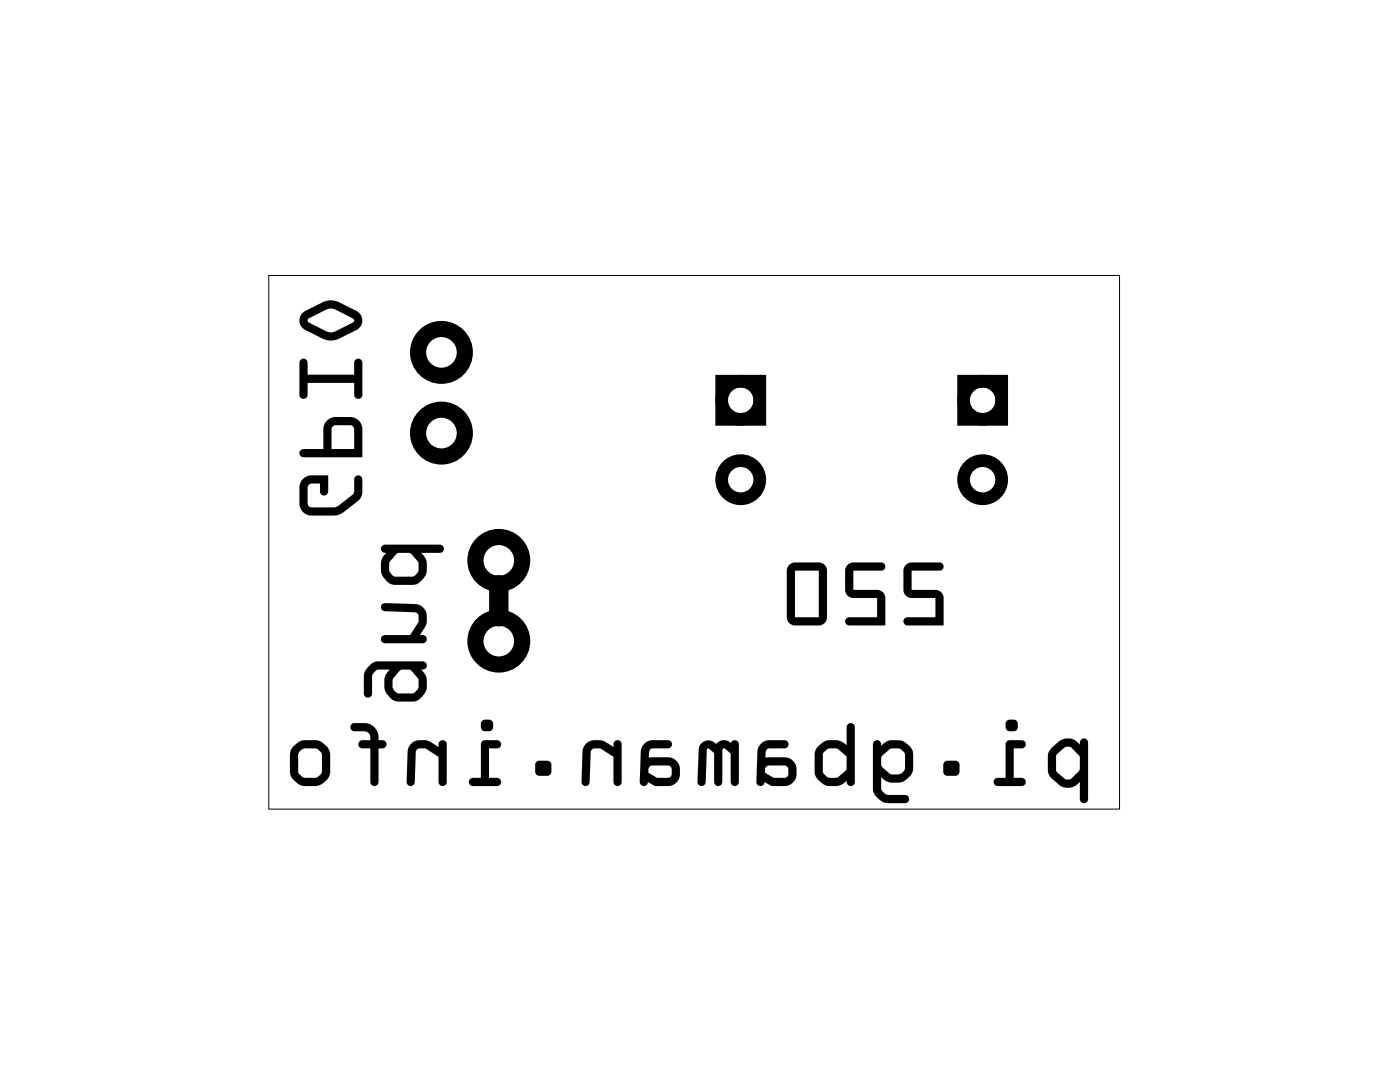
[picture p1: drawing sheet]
<svg xmlns="http://www.w3.org/2000/svg" width="44mm" height="34mm" viewBox="0 0 44 34" stroke-linecap="round" stroke-linejoin="round" font-family="sans-serif">
<path d="M8.5 8.7h26.8v16.8h-26.8z" fill="none" stroke="#000" stroke-width=".03"/>
<g fill="none" stroke="#000" stroke-width=".4">
<path d="M22.7 12h1.2v1.2h-1.2zM30.4 12h1.2v1.2h-1.2z"/>
<circle cx="23.3" cy="12.6" r=".6"/>
<circle cx="23.3" cy="15.1" r=".6"/>
<circle cx="31" cy="12.6" r=".6"/>
<circle cx="31" cy="15.1" r=".6"/>
</g>
<g fill="none" stroke="#000" stroke-width=".51">
<circle cx="13.9" cy="11.1" r=".74"/>
<circle cx="13.9" cy="13.6" r=".74"/>
<circle cx="15.7" cy="17.6" r=".74"/>
<circle cx="15.7" cy="20.2" r=".74"/>
</g>
<g fill="#000">
<path d="M9.5 15.1a1 1 0 0 0 0 1 1.45 1.45 0 0 0 1.9-.5v-.5a.13 .13 0 0 0-.1-.1 .13 .13 0 0 0-.1 .1l-.1 .4-.5 .5-.9-.1v-.6l.4-.1v.3a.13 .13 0 0 0 .1 .1 .13 .13 0 0 0 .1-.1v-.5h-.5zM10.3 13.2l-.1 .3v.6h-.6a.14 .14 0 0 0-.2 .2 .13 .13 0 0 0 .2 .1h1.8v-.9a.39 .39 0 0 0-.4-.4h-.4zM10.5 13.4h.6l.1 .7h-.8zM9.5 11.3l-.1 1.1a.14 .14 0 0 0 .2 .2 .13 .13 0 0 0 .1-.2v-.3h1.5v.3a.13 .13 0 0 0 .1 .2 .13 .13 0 0 0 .1-.2v-1a.13 .13 0 0 0-.1-.1 .13 .13 0 0 0-.1 .1v.4h-1.5v-.4zM9.5 9.8l-.1 .3 .2 .3a1.17 1.17 0 0 0 1.7-.1l.1-.2-.2-.3a1.17 1.17 0 0 0-1.7 0zM9.7 10l.7-.3 .8 .4-.8 .4-.7-.3z"/>
<path d="M9.5 15.1a1 1 0 0 0 0 1 1.44 1.44 0 0 0 1.8-.3l.1-.2v-.5a.13 .13 0 0 0-.1-.1 .13 .13 0 0 0-.1 .1l-.1 .4-.5 .5-.9-.1v-.6l.4-.1v.3a.13 .13 0 0 0 .1 .1 .13 .13 0 0 0 .1-.1v-.5h-.5zM9.5 15.1l.3-.1h.5v.5a.13 .13 0 0 1-.1 .1 .13 .13 0 0 1-.1-.1v-.3l-.4 .1v.6l.9 .1 .5-.5 .1-.4a.13 .13 0 0 1 .1-.1 .13 .13 0 0 1 .1 .1v.5l-.6 .5a1.63 1.63 0 0 1-1.1 .1l-.2-.1a1.01 1.01 0 0 1 0-1zM10.3 13.2l-.1 .3v.6h-.6a.14 .14 0 0 0-.2 .2 .13 .13 0 0 0 .2 .1h1.8v-.9a.39 .39 0 0 0-.4-.4h-.4zM10.3 13.2a.8 .8 0 0 1 1.1 .2v1h-1.8a.13 .13 0 0 1-.2-.1 .14 .14 0 0 1 .2-.2h.6v-.6zM10.5 13.4h.6l.1 .7h-.8zM10.5 13.4l-.1 .7h.8l-.1-.7zM9.5 11.3l-.1 1.1a.14 .14 0 0 0 .2 .2 .13 .13 0 0 0 .1-.2v-.3h1.5v.3a.13 .13 0 0 0 .1 .2 .13 .13 0 0 0 .1-.2v-1a.13 .13 0 0 0-.1-.1 .13 .13 0 0 0-.1 .1v.4h-1.5v-.4zM9.5 11.3l.2 .1v.4h1.5v-.4a.13 .13 0 0 1 .1-.1 .13 .13 0 0 1 .1 .1v1a.13 .13 0 0 1-.1 .2 .13 .13 0 0 1-.1-.2v-.3h-1.5v.3a.13 .13 0 0 1-.1 .2 .14 .14 0 0 1-.2-.2zM9.5 9.8l-.1 .3 .2 .3a1.16 1.16 0 0 0 1 .3l.6-.3a.33 .33 0 0 0 0-.6l-.8-.3zM9.5 9.8h.1a1.17 1.17 0 0 1 1.7 0l.1 .3-.2 .3a1.17 1.17 0 0 1-.9 .3l-.8-.4-.1-.2zM9.7 10l.7-.3 .8 .4-.8 .4-.7-.3zM9.7 10v.2l.7 .3 .8-.4-.8-.4z"/>
<path d="M28.5 17.8v.2v.7l.2 .1h.8v.6h-.9a.13 .13 0 0 0-.1 .2 .13 .13 0 0 0 .1 .1h1.1v-.9l-.1-.2h-.1h-.8v-.6h.9a.13 .13 0 0 0 .1-.2 .13 .13 0 0 0-.1-.1h-.9zM28.5 17.8l.2-.1h.9a.13 .13 0 0 1 .1 .1 .13 .13 0 0 1-.1 .2h-.9v.6h.8h.1l.1 .2v.9h-1.1a.13 .13 0 0 1-.1-.1 .13 .13 0 0 1 .1-.2h.9v-.6h-.8l-.2-.1v-.7zM26.7 17.8l-.1 .2 .1 .7 .2 .1h.7v.6h-.9a.13 .13 0 0 0-.1 .2 .13 .13 0 0 0 .1 .1h1.2v-.9l-.1-.2h-.2h-.7v-.6h.9a.13 .13 0 0 0 .1-.2 .13 .13 0 0 0-.1-.1h-.9zM26.7 17.8l.2-.1h.9a.13 .13 0 0 1 .1 .1 .13 .13 0 0 1-.1 .2h-.9v.6h.7h.2l.1 .2v.9h-1.2a.13 .13 0 0 1-.1-.1 .13 .13 0 0 1 .1-.2h.9v-.6h-.7l-.2-.1-.1-.7zM24.9 17.8l-.1 .2v1.5l.2 .2h.9l.1-.3v-1.5l-.2-.2h-.8zM24.9 17.8l.1-.1h.8l.2 .2v1.5l-.1 .3h-.9l-.2-.2v-1.5zM25 18h.8v1.4h-.8zM25 18v1.4h.8v-1.4z"/>
<path d="M28.5 17.8v.2v.7l.2 .1h.8v.6h-.9a.13 .13 0 0 0-.1 .2 .13 .13 0 0 0 .1 .1h1.1v-.9l-.1-.2h-.1h-.8v-.6h.9a.13 .13 0 0 0 .1-.2 .13 .13 0 0 0-.1-.1h-.9zM26.7 17.8l-.1 .2 .1 .7 .2 .1h.7v.6h-.9a.13 .13 0 0 0-.1 .2 .13 .13 0 0 0 .1 .1h1.2v-.9l-.1-.2h-.2h-.7v-.6h.9a.13 .13 0 0 0 .1-.2 .13 .13 0 0 0-.1-.1h-.9zM24.9 17.8l-.1 .2v1.5l.2 .2h.9l.1-.3v-1.5l-.2-.2h-.8zM25 18h.8v1.4h-.8z"/>
<path d="M11.6 21l-.1 .2v.6a.13 .13 0 0 0 .1 .2 .13 .13 0 0 0 .1-.2l.1-.6 .1-.1h.4l-.2 .3v.3l.2 .2 .3 .2h.5l.3-.2v-.3v-.3l-.1-.2a.13 .13 0 0 0 .1-.1 .13 .13 0 0 0-.1-.2h-1.4zM12.6 21.1h.3l.3 .2v.3l-.2 .2h-.4l-.2-.1v-.3zM12 19l.1 .2 1 .1 .1 .1v.2l-.3 .4h-.8a.13 .13 0 0 0-.1 .1 .13 .13 0 0 0 .1 .1h1.2a.13 .13 0 0 0 .1-.1 .13 .13 0 0 0-.1-.1h-.1a.55 .55 0 0 0 .3-.5 .55 .55 0 0 0-.4-.5zM12 17.2v.1l.2 .1-.2 .3v.3l.2 .3a1.07 1.07 0 0 0 .9 .1 .6 .6 0 0 0 .3-.8l-.1-.2h.6a.13 .13 0 0 0 .1-.1 .13 .13 0 0 0-.1-.2zM12.5 17.4h.5l.2 .3v.3l-.1 .1h-.7l-.1-.1v-.3z"/>
<path d="M11.6 21l-.1 .2v.6a.13 .13 0 0 0 .1 .2 .13 .13 0 0 0 .1-.2l.1-.6 .1-.1h.4l-.2 .3v.3l.2 .2 .3 .2h.5l.3-.2v-.3v-.3l-.1-.2a.13 .13 0 0 0 .1-.1 .13 .13 0 0 0-.1-.2h-1.4zM11.6 21l.3-.2h1.4a.13 .13 0 0 1 .1 .2 .13 .13 0 0 1-.1 .1l.1 .2v.3v.3l-.3 .2h-.5l-.3-.1-.2-.3v-.3l.2-.3h-.4l-.1 .1-.1 .6a.13 .13 0 0 1-.1 .2 .13 .13 0 0 1-.1-.2v-.6zM12.6 21.1h.3l.3 .2v.3l-.2 .2h-.4l-.2-.1v-.3zM12.6 21.1l-.2 .3v.3l.2 .1h.4l.2-.2v-.3l-.3-.2zM12 19l.1 .2 1 .1 .1 .1v.2l-.3 .4h-.8a.13 .13 0 0 0-.1 .1 .13 .13 0 0 0 .1 .1h1.2a.13 .13 0 0 0 .1-.1 .13 .13 0 0 0-.1-.1h-.1l.2-.3a.49 .49 0 0 0-.3-.7zM12 19h1.1a.55 .55 0 0 1 .4 .5 .55 .55 0 0 1-.3 .5h.1a.13 .13 0 0 1 .1 .1 .13 .13 0 0 1-.1 .1h-1.2a.13 .13 0 0 1-.1-.1 .13 .13 0 0 1 .1-.1h.8l.3-.4v-.2l-.1-.1-1-.1zM12 17.2a.13 .13 0 0 0 0 .1 .13 .13 0 0 0 .2 .1l-.2 .3v.3l.2 .3a1.07 1.07 0 0 0 .9 .1l.3-.3v-.4l-.1-.3h.6a.13 .13 0 0 0 .1-.1 .13 .13 0 0 0-.1-.2zM12 17.2l1.9-.1a.13 .13 0 0 1 .1 .2 .13 .13 0 0 1-.1 .1h-.6l.1 .3v.4l-.3 .3a1.07 1.07 0 0 1-.9-.1l-.2-.3v-.3l.2-.3a.13 .13 0 0 1-.2-.1 .13 .13 0 0 1 0-.1zM12.5 17.4h.5l.2 .3v.3l-.1 .1h-.7l-.1-.4zM12.5 17.4l-.2 .3v.3l.1 .1h.7l.1-.1v-.3l-.2-.3z"/>
<path d="M33.1 23.5l-.1 .2v.5v.2l.4 .3a.46 .46 0 0 0 .6-.1v.6a.13 .13 0 0 0 .1 .1 .13 .13 0 0 0 .2-.1v-1.8a.13 .13 0 0 0-.2-.1 .13 .13 0 0 0-.1 .1l-.1-.1a.46 .46 0 0 0-.6 .1zM33.1 23.5a.51 .51 0 0 1 .9-.1 .14 .14 0 0 1 .1-.1 .14 .14 0 0 1 .2 .1v1.8a.13 .13 0 0 1-.2 .1 .13 .13 0 0 1-.1-.1v-.6a.46 .46 0 0 1-.6 .1 .85 .85 0 0 1-.4-1zM33.3 23.7l.4-.2 .3 .3v.4l-.3 .3h-.1l-.3-.2zM33.3 23.7v.6l.3 .2h.1l.3-.3v-.4l-.3-.3zM31.7 23.3v1.2h-.3a.13 .13 0 0 0-.1 .1 .13 .13 0 0 0 .1 .1h.8a.13 .13 0 0 0 .1-.1 .13 .13 0 0 0-.1-.1h-.3v-.9h.3a.13 .13 0 0 0 .1-.2 .13 .13 0 0 0-.1-.1zM31.7 23.3h.5a.13 .13 0 0 1 .1 .1 .13 .13 0 0 1-.1 .2h-.3v.9h.3a.13 .13 0 0 1 .1 .1 .13 .13 0 0 1-.1 .1h-.8a.13 .13 0 0 1-.1-.1 .13 .13 0 0 1 .1-.1h.3zM31.7 22.8a.2 .2 0 0 0 .4 0 .2 .2 0 0 0-.4 0zM31.7 22.8a.2 .2 0 0 1 .4 0 .2 .2 0 0 1-.4 0zM29.8 24v.4h.4v-.4zM29.7 24h.5v.4h-.5zM27.5 23.3v1.7l.3 .3h.7a.13 .13 0 0 0 .1-.1 .13 .13 0 0 0-.1-.2h-.6l-.1-.1v-.4l.3 .1h.3l.2-.1 .2-.3-.1-.6-.2-.2-.2-.1h-.3l-.2 .2a.13 .13 0 0 0-.1-.2 .13 .13 0 0 0-.2 0zM27.5 23.3a.13 .13 0 0 1 .2 0 .13 .13 0 0 1 .1 .2l.2-.2h.3l.2 .1 .2 .2 .1 .6-.2 .3-.2 .1h-.3l-.3-.1v.4l.1 .1h.6a.13 .13 0 0 1 .1 .2 .13 .13 0 0 1-.1 .1h-.7l-.3-.3zM27.8 23.8l.3-.2h.3l.1 .2v.4l-.2 .2-.3-.1-.2-.2zM27.8 23.8v.3l.2 .2 .3 .1 .2-.2v-.4l-.1-.2h-.3zM25.8 23.5a1.02 1.02 0 0 0-.1 .8l.1 .3a.63 .63 0 0 0 .9 0 .13 .13 0 0 0 .1 .1 .13 .13 0 0 0 .1-.1v-1.7a.13 .13 0 0 0-.1-.1 .13 .13 0 0 0-.1 .1v.6a.67 .67 0 0 0-.7-.2zM25.8 23.5l.2-.2a.67 .67 0 0 1 .7 .2v-.6a.13 .13 0 0 1 .1-.1 .13 .13 0 0 1 .1 .1v1.7a.13 .13 0 0 1-.1 .1 .13 .13 0 0 1-.1-.1 .6 .6 0 0 1-.8 0l-.2-.3a1.02 1.02 0 0 1 .1-.8zM26 23.7l.1-.1h.3l.3 .2v.4l-.3 .3h-.3l-.2-.2zM26 23.7l-.1 .6 .2 .2h.3l.3-.3v-.4l-.3-.2h-.3zM24 23.4l-.1 .3-.1 .9a.13 .13 0 0 0 .2 .1 .13 .13 0 0 0 .1-.1l.2 .1h.4a.46 .46 0 0 0 .4-.4 .46 .46 0 0 0-.4-.5l-.6 .1 .1-.3h.5a.13 .13 0 0 0 .1-.2 .13 .13 0 0 0-.1-.1h-.5zM24 23.4l.2-.1h.5a.13 .13 0 0 1 .1 .1 .13 .13 0 0 1-.1 .2h-.5l-.1 .3 .6-.1a.46 .46 0 0 1 .4 .5 .46 .46 0 0 1-.4 .4h-.4l-.2-.1a.13 .13 0 0 1-.1 .1 .13 .13 0 0 1-.2-.1l.1-.9zM24.1 24.1h.7v.3l-.4 .1-.3-.2zM24.1 24.1v.2l.3 .2 .4-.1v-.3zM22.1 23.4l-.1 .2v1a.13 .13 0 0 0 .1 .1 .13 .13 0 0 0 .1-.1l.1-1 .2 .1v.9a.13 .13 0 0 0 .1 .1 .13 .13 0 0 0 .1-.1l.1-1 .2 .1v.9a.13 .13 0 0 0 .1 .1 .13 .13 0 0 0 .2-.1v-1.2a.13 .13 0 0 0-.1-.1 .13 .13 0 0 0-.2 .1 .31 .31 0 0 0-.4 0l-.3-.1zM22.1 23.4l.2-.1 .3 .1a.31 .31 0 0 1 .4 0 .13 .13 0 0 1 .2-.1 .13 .13 0 0 1 .1 .1v1.2a.13 .13 0 0 1-.2 .1 .13 .13 0 0 1-.1-.1v-.9l-.2-.1v1a.13 .13 0 0 1-.2 .1 .13 .13 0 0 1-.1-.1v-.9l-.2-.1-.1 1a.13 .13 0 0 1-.1 .1 .13 .13 0 0 1-.1-.1v-1zM20.3 23.4l-.1 .3v.9a.13 .13 0 0 0 .1 .1 .13 .13 0 0 0 .1-.1l.2 .1h.4a.46 .46 0 0 0 .4-.4 .46 .46 0 0 0-.4-.5l-.6 .1 .1-.3h.5a.14 .14 0 0 0 .2-.2 .13 .13 0 0 0-.2-.1h-.4zM20.3 23.4l.3-.1h.4a.13 .13 0 0 1 .2 .1 .14 .14 0 0 1-.2 .2h-.5l-.1 .3 .6-.1a.46 .46 0 0 1 .4 .5 .46 .46 0 0 1-.4 .4h-.4l-.2-.1a.13 .13 0 0 1-.1 .1 .13 .13 0 0 1-.1-.1v-.9zM20.5 24.1h.6l.1 .3-.5 .1-.3-.2zM20.5 24.1l-.1 .2 .3 .2 .5-.1-.1-.3zM18.5 23.4l-.2 .3v.9a.13 .13 0 0 0 .1 .1 .13 .13 0 0 0 .2-.1v-.9l.1-.1h.2l.4 .2v.8a.13 .13 0 0 0 .2 .1 .13 .13 0 0 0 .1-.1v-1.2a.13 .13 0 0 0-.1-.1 .13 .13 0 0 0-.2 .1v.1l-.4-.2zM18.5 23.4l.4-.1 .4 .2v-.1a.13 .13 0 0 1 .2-.1 .13 .13 0 0 1 .1 .1v1.2a.13 .13 0 0 1-.1 .1 .13 .13 0 0 1-.2-.1v-.8l-.4-.2h-.2l-.1 .1v.9a.13 .13 0 0 1-.2 .1 .13 .13 0 0 1-.1-.1v-.9zM16.9 24v.4h.4v-.4zM16.9 24h.4v.4h-.4zM15.2 23.3l-.1 1.2h-.2a.13 .13 0 0 0-.1 .1 .13 .13 0 0 0 .1 .1h.8a.13 .13 0 0 0 .1-.1 .13 .13 0 0 0-.1-.1h-.3v-.9h.3a.13 .13 0 0 0 .1-.2 .13 .13 0 0 0-.1-.1zM15.2 23.3h.5a.13 .13 0 0 1 .1 .1 .13 .13 0 0 1-.1 .2h-.3v.9h.3a.13 .13 0 0 1 .1 .1 .13 .13 0 0 1-.1 .1h-.8a.13 .13 0 0 1-.1-.1 .13 .13 0 0 1 .1-.1h.2zM15.1 22.8a.2 .2 0 0 0 .4 0 .2 .2 0 0 0-.4 0zM15.1 22.8a.2 .2 0 0 1 .4 0 .2 .2 0 0 1-.4 0zM13 23.4l-.2 .3v.9a.13 .13 0 0 0 .1 .1 .13 .13 0 0 0 .2-.1v-.9l.1-.1h.2l.4 .2v.8a.13 .13 0 0 0 .1 .1 .13 .13 0 0 0 .2-.1v-1.2a.13 .13 0 0 0-.2-.1 .13 .13 0 0 0-.1 .1v.1l-.4-.2zM13 23.4l.4-.1 .4 .2v-.1a.13 .13 0 0 1 .1-.1 .13 .13 0 0 1 .2 .1v1.2a.13 .13 0 0 1-.2 .1 .13 .13 0 0 1-.1-.1v-.8l-.4-.2h-.2l-.1 .1v.9a.13 .13 0 0 1-.2 .1 .13 .13 0 0 1-.1-.1v-.9zM11.1 22.8v.2l.5 .1 .1 .2h-.3a.13 .13 0 0 0-.1 .1 .13 .13 0 0 0 .1 .2h.3v1a.13 .13 0 0 0 .1 .1 .13 .13 0 0 0 .1-.1v-1h.1a.14 .14 0 0 0 .2-.2 .13 .13 0 0 0-.2-.1h-.1a.55 .55 0 0 0-.2-.5 .55 .55 0 0 0-.6 0zM11.1 22.8a.56 .56 0 0 1 .8 .5h.1a.13 .13 0 0 1 .2 .1 .14 .14 0 0 1-.2 .2h-.1v1a.13 .13 0 0 1-.1 .1 .13 .13 0 0 1-.1-.1v-1h-.3a.13 .13 0 0 1-.1-.2 .13 .13 0 0 1 .1-.1h.3l-.1-.2-.5-.1zM9.3 23.5a1.02 1.02 0 0 0-.2 .8l.1 .2 .3 .2h.5l.3-.1a1.05 1.05 0 0 0 .1-.9l-.2-.3a.64 .64 0 0 0-.6-.1zM9.3 23.5l.2-.2h.6l.3 .4a1.06 1.06 0 0 1-.1 .9l-.3 .1h-.5l-.3-.2-.1-.2a1.02 1.02 0 0 1 .2-.8zM9.5 23.6h.5l.1 .1v.6l-.1 .2h-.4l-.2-.2v-.5zM9.5 23.6l-.1 .2v.5l.2 .2h.4l.1-.2v-.6l-.1-.1z"/>
<path d="M33.1 23.5l-.1 .2a.78 .78 0 0 0 .6 1.1l.4-.2v.6a.13 .13 0 0 0 .1 .1 .13 .13 0 0 0 .2-.1v-1.8a.14 .14 0 0 0-.2-.2 .14 .14 0 0 0-.1 .2l-.1-.1a.52 .52 0 0 0-.8 .2zM33.3 23.7l.4-.2 .3 .3v.4l-.3 .3h-.1l-.3-.2zM31.7 23.3v1.2h-.3a.13 .13 0 0 0-.1 .1 .13 .13 0 0 0 .1 .1h.8a.13 .13 0 0 0 .1-.1 .13 .13 0 0 0-.1-.1h-.3v-.9h.3a.13 .13 0 0 0 .1-.2 .13 .13 0 0 0-.1-.1zM31.7 22.8a.2 .2 0 0 0 .4 0 .2 .2 0 0 0-.4 0zM29.7 24v.4h.5v-.4zM27.5 23.3v1.7l.3 .3h.7a.13 .13 0 0 0 .1-.1 .13 .13 0 0 0-.1-.2h-.6l-.1-.1v-.4l.3 .1h.3l.2-.1 .2-.3-.1-.6-.3-.3h-.4l-.2 .2-.1-.2zM27.8 23.8l.3-.2h.3l.1 .2v.4l-.2 .2-.3-.1-.2-.2zM25.8 23.5a1.02 1.02 0 0 0-.1 .8l.1 .3a.58 .58 0 0 0 .8 .1l.1-.1a.13 .13 0 0 0 .1 .1 .13 .13 0 0 0 .1-.1v-1.7a.13 .13 0 0 0-.1-.1 .13 .13 0 0 0-.1 .1v.6a.67 .67 0 0 0-.7-.2zM26 23.7l.1-.1h.3l.3 .2v.4l-.3 .3h-.3l-.2-.2zM24 23.4l-.1 .3-.1 .9a.13 .13 0 0 0 .2 .1 .13 .13 0 0 0 .1-.1l.2 .1h.4a.46 .46 0 0 0 .4-.4 .46 .46 0 0 0-.4-.5l-.6 .1 .1-.3h.5a.13 .13 0 0 0 .1-.2 .13 .13 0 0 0-.1-.1h-.5zM24.1 24.1h.7v.3l-.4 .1-.3-.2zM22.1 23.4l-.1 .2v1a.13 .13 0 0 0 .1 .1 .13 .13 0 0 0 .1-.1l.1-1 .2 .1v.9a.13 .13 0 0 0 .1 .1 .13 .13 0 0 0 .1-.1l.1-1 .2 .1v.9a.13 .13 0 0 0 .1 .1 .13 .13 0 0 0 .2-.1v-1.2a.13 .13 0 0 0-.1-.1 .13 .13 0 0 0-.2 .1 .31 .31 0 0 0-.4 0l-.3-.1zM20.3 23.4l-.1 .3v.9a.13 .13 0 0 0 .1 .1 .13 .13 0 0 0 .1-.1l.2 .1h.4a.46 .46 0 0 0 .4-.4 .46 .46 0 0 0-.4-.5l-.6 .1 .1-.3h.5a.14 .14 0 0 0 .2-.2 .13 .13 0 0 0-.2-.1h-.4zM20.5 24.1h.6l.1 .3-.5 .1-.3-.2zM18.5 23.4l-.2 .3v.9a.13 .13 0 0 0 .1 .1 .13 .13 0 0 0 .2-.1v-.9l.1-.1h.2l.4 .2v.8a.13 .13 0 0 0 .2 .1 .13 .13 0 0 0 .1-.1v-1.2a.13 .13 0 0 0-.1-.1 .13 .13 0 0 0-.2 .1v.1l-.4-.2zM16.9 24v.4h.4v-.4zM15.2 23.3l-.1 1.2h-.2a.13 .13 0 0 0-.1 .1 .13 .13 0 0 0 .1 .1h.8a.13 .13 0 0 0 .1-.1 .13 .13 0 0 0-.1-.1h-.3v-.9h.3a.13 .13 0 0 0 .1-.2 .13 .13 0 0 0-.1-.1zM15.1 22.8a.2 .2 0 0 0 .4 0 .2 .2 0 0 0-.4 0zM13 23.4l-.2 .3v.9a.13 .13 0 0 0 .1 .1 .13 .13 0 0 0 .2-.1v-.9l.1-.1h.2l.4 .2v.8a.13 .13 0 0 0 .1 .1 .13 .13 0 0 0 .2-.1v-1.2a.13 .13 0 0 0-.2-.1 .13 .13 0 0 0-.1 .1v.1l-.4-.2zM11.1 22.8v.2l.5 .1 .1 .2h-.3a.13 .13 0 0 0-.1 .1 .13 .13 0 0 0 .1 .2h.3v1a.13 .13 0 0 0 .1 .1 .13 .13 0 0 0 .1-.1v-1h.1a.14 .14 0 0 0 .2-.2 .13 .13 0 0 0-.2-.1h-.1a.56 .56 0 0 0-.8-.5zM9.3 23.5a1.02 1.02 0 0 0-.2 .8l.1 .2 .3 .2h.5l.3-.1a1.05 1.05 0 0 0 .1-.9l-.2-.3a.64 .64 0 0 0-.6-.1zM9.5 23.6h.5l.1 .1v.6l-.1 .2h-.4l-.2-.2v-.5z"/>
</g>
<path d="M15.7 18.4v1" fill="none" stroke="#000" stroke-width=".61"/>
</svg>
